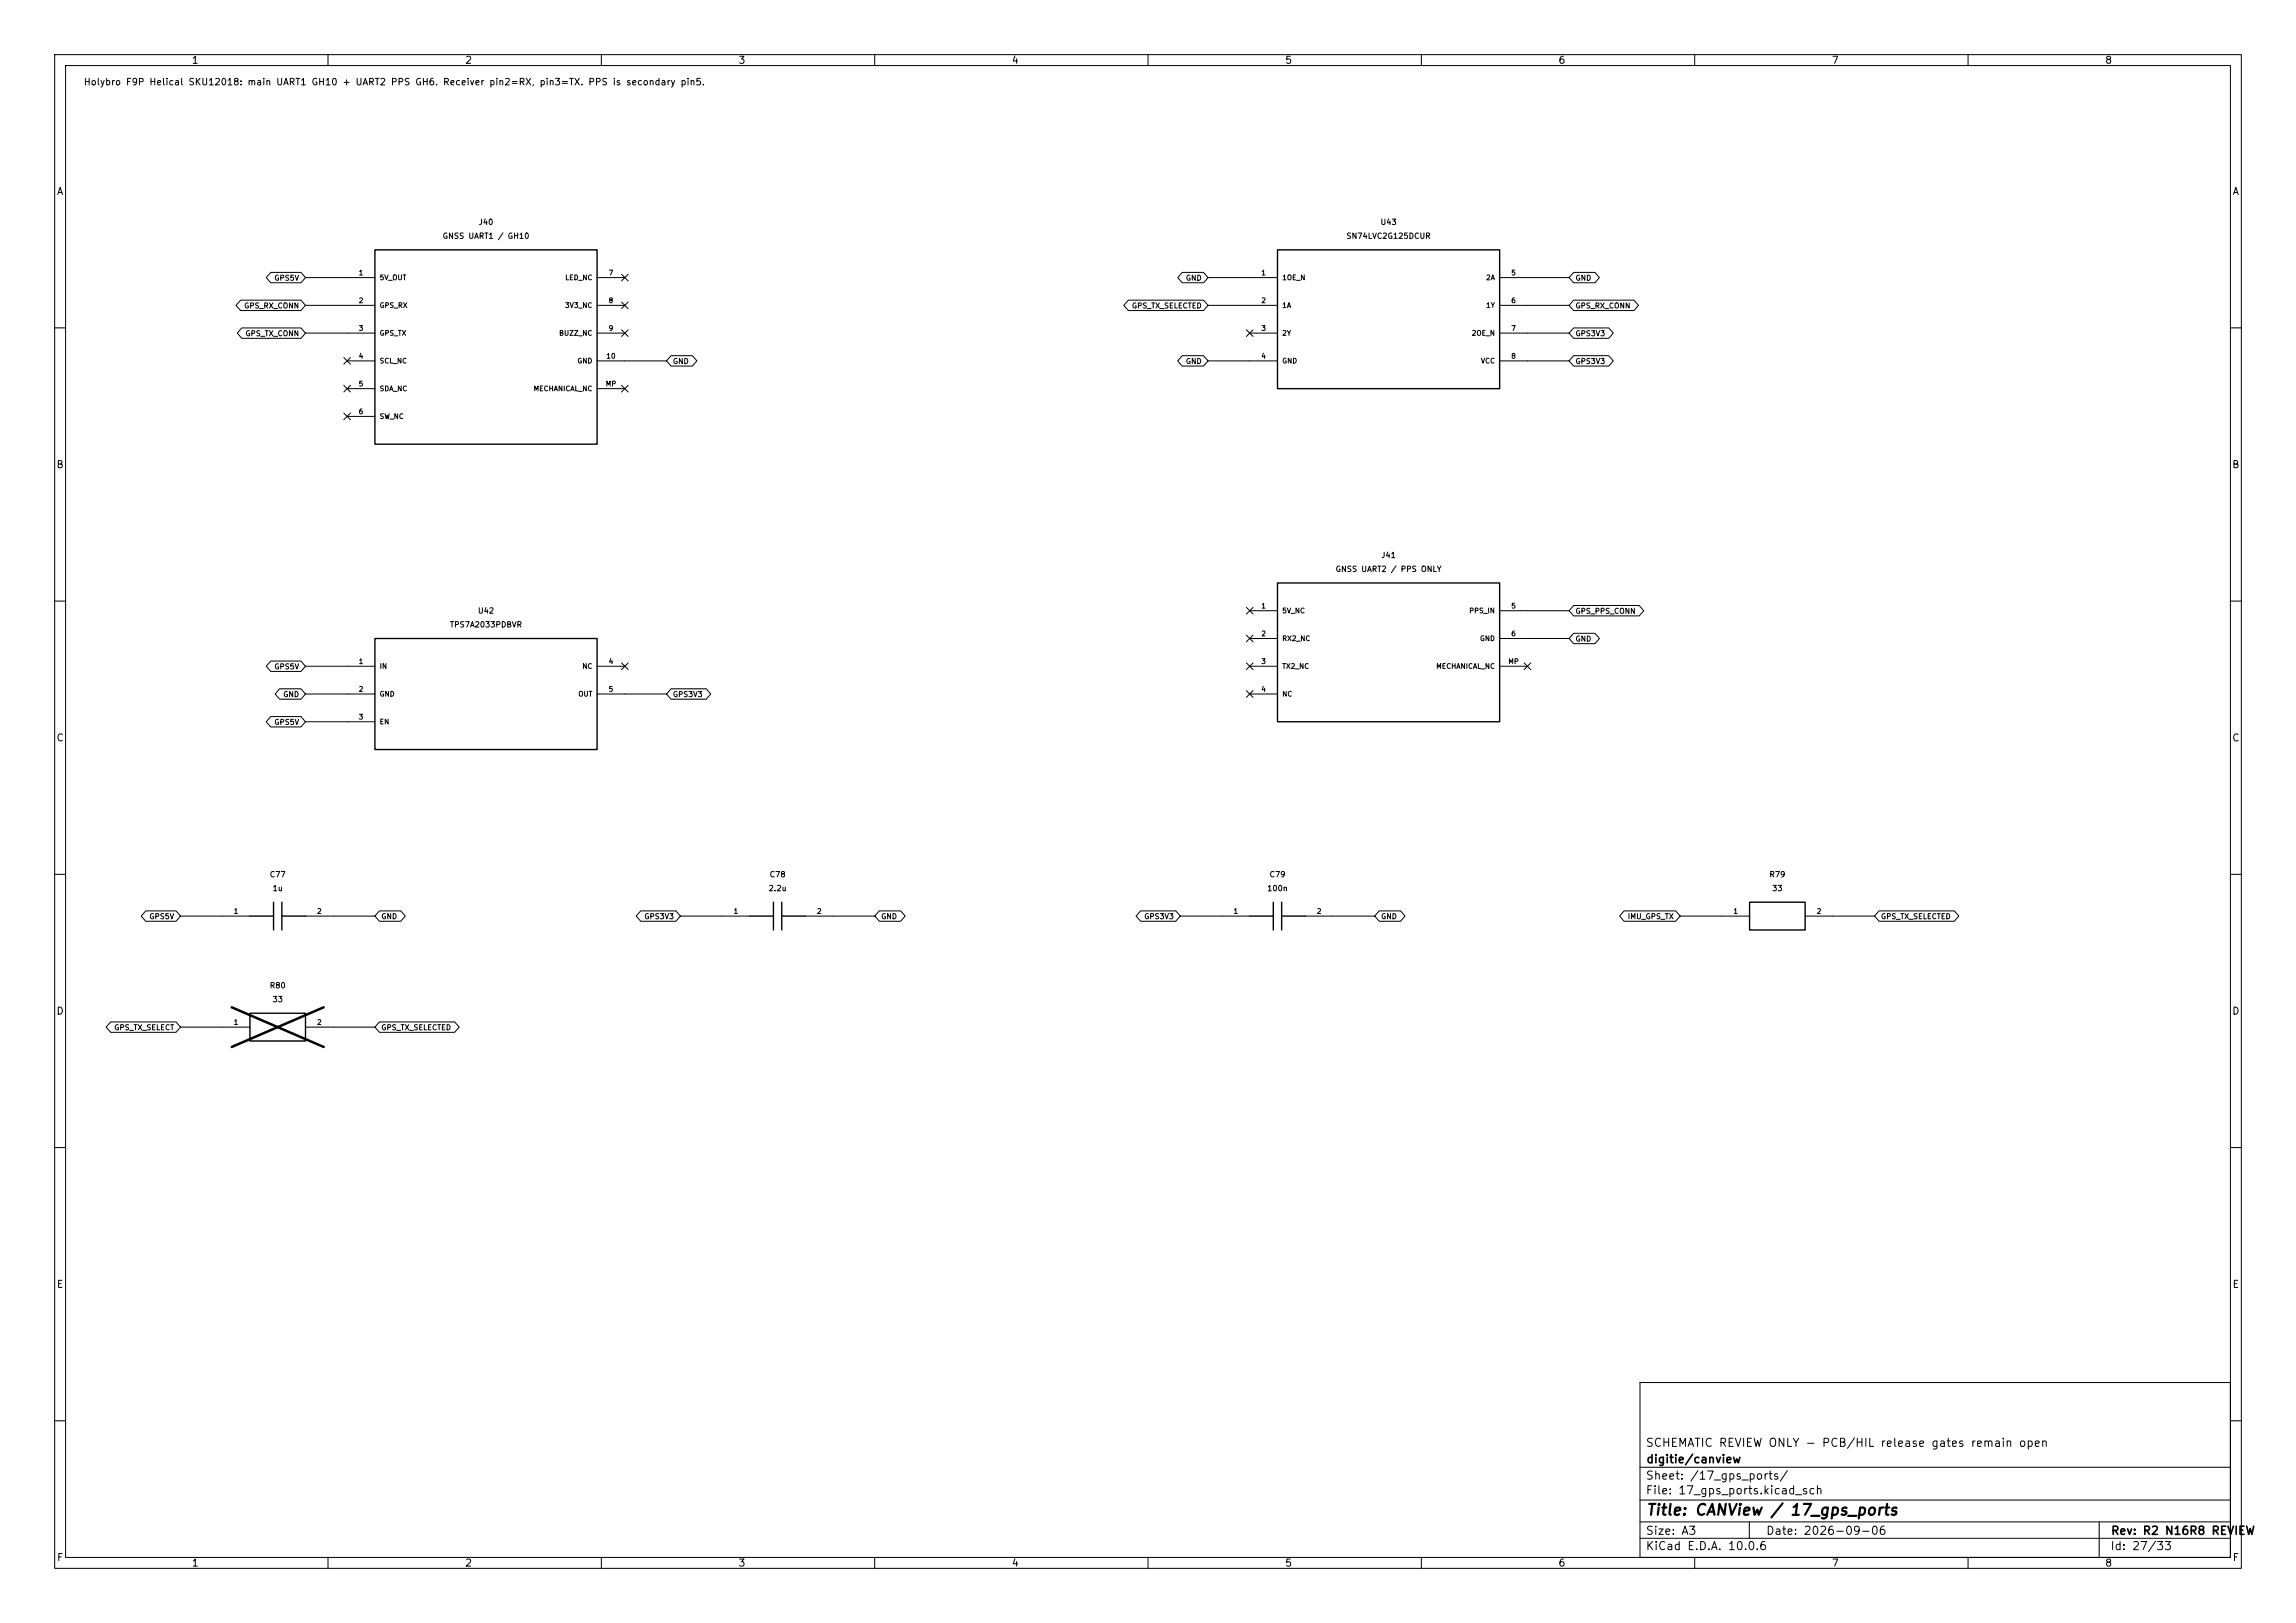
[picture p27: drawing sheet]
<svg xmlns="http://www.w3.org/2000/svg" width="420mm" height="297mm" viewBox="0 0 420 297" stroke-linecap="round" stroke-linejoin="round" font-family="sans-serif">
<defs><g id="words">
<text font-size="2" x="301" y="277.8">Title: CANView / 17_gps_ports</text>
<g font-size="1.5">
<text x="300.9" y="265.1">SCHEMATIC REVIEW ONLY - PCB/HIL release gates remain open</text>
<text x="301" y="268.1">digitie/canview</text>
<text x="300.9" y="273.8">File: 17_gps_ports.kicad_sch</text>
<text x="300.9" y="271.1">Sheet: /17_gps_ports/</text>
<text x="300.9" y="281.2">Size: A3</text>
<text x="322.9" y="281.2">Date: 2026-09-06</text>
<text x="386" y="281.2">Rev: R2 N16R8 REVIEW</text>
<text x="300.9" y="284">KiCad E.D.A. 10.0.6</text>
<text x="385.9" y="284">Id: 27/33</text>
</g>
<g font-size="1.3">
<text x="35" y="12">1</text>
<text x="85" y="12">2</text>
<text x="135" y="12">3</text>
<text x="185" y="12">4</text>
<text x="235" y="12">5</text>
<text x="285" y="12">6</text>
<text x="335" y="12">7</text>
<text x="385" y="12">8</text>
<text x="10.3" y="36">A</text>
<text x="408.3" y="36">A</text>
<text x="10.2" y="86">B</text>
<text x="408.2" y="86">B</text>
<text x="10.2" y="136">C</text>
<text x="408.2" y="136">C</text>
<text x="10.2" y="186">D</text>
<text x="408.2" y="186">D</text>
<text x="10.3" y="236">E</text>
<text x="408.3" y="236">E</text>
<text x="10.3" y="286">F</text>
<text x="35" y="287">1</text>
<text x="85" y="287">2</text>
<text x="135" y="287">3</text>
<text x="185" y="287">4</text>
<text x="235" y="287">5</text>
<text x="285" y="287">6</text>
<text x="335" y="287">7</text>
<text x="385" y="287">8</text>
<text x="408.3" y="286">F</text>
</g>
<text font-size="1.2" x="15.2" y="15.9">Holybro F9P Helical SKU12018: main UART1 GH10 + UART2 PPS GH6. Receiver pin2=RX, pin3=TX. PPS is secondary pin5.</text>
<g font-size="1">
<text x="87.5" y="41.4">J40</text>
<text x="252.4" y="41.4">U43</text>
<text x="80.9" y="43.9">GNSS UART1 / GH10</text>
<text x="246.2" y="43.9">SN74LVC2G125DCUR</text>
<text x="50.1" y="51.6">GPS5V</text>
<text x="216.8" y="51.6">GND</text>
<text x="288.1" y="51.6">GND</text>
<text x="44.6" y="56.7">GPS_RX_CONN</text>
<text x="207" y="56.7">GPS_TX_SELECTED</text>
<text x="288.1" y="56.7">GPS_RX_CONN</text>
<text x="44.8" y="61.7">GPS_TX_CONN</text>
<text x="288.1" y="61.7">GPS3V3</text>
<text x="123" y="66.8">GND</text>
<text x="216.8" y="66.8">GND</text>
<text x="288.1" y="66.8">GPS3V3</text>
<text x="244.2" y="104.9">GNSS UART2 / PPS ONLY</text>
<text x="252.6" y="102.4">J41</text>
<text x="87.3" y="112.5">U42</text>
<text x="288.1" y="112.5">GPS_PPS_CONN</text>
<text x="82.2" y="115.1">TPS7A2033PDBVR</text>
<text x="288.1" y="117.6">GND</text>
<text x="50.1" y="122.7">GPS5V</text>
<text x="51.7" y="127.8">GND</text>
<text x="123" y="127.8">GPS3V3</text>
<text x="50.1" y="132.9">GPS5V</text>
<text x="49.2" y="160.8">C77</text>
<text x="140.7" y="160.8">C78</text>
<text x="232.1" y="160.8">C79</text>
<text x="323.6" y="160.8">R79</text>
<text x="49.8" y="163.3">1u</text>
<text x="140.5" y="163.3">2.2u</text>
<text x="231.7" y="163.3">100n</text>
<text x="324.1" y="163.3">33</text>
<text x="27.2" y="168.4">GPS5V</text>
<text x="69.7" y="168.4">GND</text>
<text x="117.8" y="168.4">GPS3V3</text>
<text x="161.1" y="168.4">GND</text>
<text x="209.2" y="168.4">GPS3V3</text>
<text x="252.5" y="168.4">GND</text>
<text x="297.7" y="168.4">IMU_GPS_TX</text>
<text x="344" y="168.4">GPS_TX_SELECTED</text>
<text x="49.2" y="181.1">R80</text>
<text x="49.7" y="183.6">33</text>
<text x="20.8" y="188.7">GPS_TX_SELECT</text>
<text x="69.7" y="188.7">GPS_TX_SELECTED</text>
</g>
<g font-size=".9">
<text x="65.5" y="50.6">1</text>
<text x="69.4" y="51.5">5V_OUT</text>
<text x="103.3" y="51.5">LED_NC</text>
<text x="111.2" y="50.6">7</text>
<text x="230.6" y="50.6">1</text>
<text x="234.5" y="51.5">1OE_N</text>
<text x="271.7" y="51.5">2A</text>
<text x="276.3" y="50.6">5</text>
<text x="65.5" y="55.7">2</text>
<text x="69.4" y="56.6">GPS_RX</text>
<text x="103.3" y="56.6">3V3_NC</text>
<text x="111.2" y="55.7">8</text>
<text x="230.6" y="55.7">2</text>
<text x="234.5" y="56.6">1A</text>
<text x="271.7" y="56.6">1Y</text>
<text x="276.3" y="55.7">6</text>
<text x="65.5" y="60.8">3</text>
<text x="65.5" y="65.8">4</text>
<text x="69.4" y="61.6">GPS_TX</text>
<text x="102.2" y="61.6">BUZZ_NC</text>
<text x="110.8" y="65.8">10</text>
<text x="111.2" y="60.8">9</text>
<text x="230.6" y="60.8">3</text>
<text x="230.6" y="65.8">4</text>
<text x="234.5" y="61.6">2Y</text>
<text x="269.1" y="61.6">2OE_N</text>
<text x="276.3" y="60.8">7</text>
<text x="276.3" y="65.8">8</text>
<text x="65.5" y="70.9">5</text>
<text x="69.4" y="66.7">SCL_NC</text>
<text x="69.4" y="71.8">SDA_NC</text>
<text x="97.5" y="71.8">MECHANICAL_NC</text>
<text x="105.5" y="66.7">GND</text>
<text x="110.7" y="70.9">MP</text>
<text x="234.5" y="66.7">GND</text>
<text x="270.8" y="66.7">VCC</text>
<text x="65.5" y="76">6</text>
<text x="69.4" y="76.9">SW_NC</text>
<text x="230.6" y="111.6">1</text>
<text x="234.5" y="112.4">5V_NC</text>
<text x="268.7" y="112.4">PPS_IN</text>
<text x="276.3" y="111.6">5</text>
<text x="230.6" y="116.6">2</text>
<text x="234.5" y="117.5">RX2_NC</text>
<text x="270.6" y="117.5">GND</text>
<text x="276.3" y="116.6">6</text>
<text x="65.5" y="121.7">1</text>
<text x="69.4" y="122.6">IN</text>
<text x="106.4" y="122.6">NC</text>
<text x="111.2" y="121.7">4</text>
<text x="230.6" y="121.7">3</text>
<text x="234.5" y="122.6">TX2_NC</text>
<text x="262.6" y="122.6">MECHANICAL_NC</text>
<text x="275.8" y="121.7">MP</text>
<text x="65.5" y="126.8">2</text>
<text x="65.5" y="131.9">3</text>
<text x="69.4" y="127.7">GND</text>
<text x="105.7" y="127.7">OUT</text>
<text x="111.2" y="126.8">5</text>
<text x="230.6" y="126.8">4</text>
<text x="234.5" y="127.7">NC</text>
<text x="69.4" y="132.8">EN</text>
<text x="42.7" y="167.4">1</text>
<text x="57.9" y="167.4">2</text>
<text x="134.1" y="167.4">1</text>
<text x="149.3" y="167.4">2</text>
<text x="225.5" y="167.4">1</text>
<text x="240.8" y="167.4">2</text>
<text x="317" y="167.4">1</text>
<text x="332.2" y="167.4">2</text>
<text x="42.7" y="187.8">1</text>
<text x="57.9" y="187.8">2</text>
</g>
</g></defs>
<g fill="none" stroke="#000" stroke-width=".18">
<path d="M10 10h400v277h-400zM12 12h396v273h-396zM60 10v2M110 10v2M160 10v2M210 10v2M260 10v2M310 10v2M360 10v2M44 54.9h11l.9 1-.9 .9h-11l-.8-.9zM49.5 49.8h5.5l.9 1-.9 1h-5.5l-.8-1zM55.9 50.8h12.7"/>
<path d="M55.9 55.9h12.7M109.2 50.8h5.1M109.2 55.9h5.1M113.7 55.3l1.2 1.2M113.7 50.2l1.2 1.2M114.9 55.3l-1.2 1.2M114.9 50.2l-1.2 1.2M206.4 54.9h13.7l.9 1-.9 .9h-13.7l-.8-.9zM216.3 49.8h3.8l.9 1-.9 1h-3.8l-.9-1zM221 50.8h12.7M221 55.9h12.7M274.3 50.8h12.7"/>
<path d="M274.3 55.9h12.7M287.9 49.8h3.8l.9 1-.9 1h-3.8l-.9-1zM287.9 54.9h11l.8 1-.8 .9h-11l-.9-.9zM10 60h2M44.2 60h10.8l.9 1-.9 .9h-10.8l-.8-.9zM55.9 61h12.7M62.9 65.4l1.2 1.2M62.9 70.5l1.2 1.2M62.9 75.6l1.2 1.2M63.5 66h5.1M63.5 71.1h5.1M63.5 76.2h5.1"/>
<path d="M64.1 65.4l-1.2 1.2M64.1 70.5l-1.2 1.2M64.1 75.6l-1.2 1.2M109.2 61h5.1M109.2 66h12.7M109.2 71.1h5.1M113.7 70.5l1.2 1.2M113.7 60.4l1.2 1.2M114.9 70.5l-1.2 1.2M114.9 60.4l-1.2 1.2M122.8 65.1h3.8l.9 .9-.9 1h-3.8l-.9-1zM216.3 65.1h3.8l.9 .9-.9 1h-3.8l-.9-1z"/>
<path d="M221 66h12.7M228 60.4l1.2 1.2M228.6 61h5.1M229.2 60.4l-1.2 1.2M274.3 61h12.7M274.3 66h12.7M287.9 60h6.4l.8 1-.8 .9h-6.4l-.9-.9zM287.9 65.1h6.4l.8 .9-.8 1h-6.4l-.9-1zM408 60h2M10 110h2M228 116.2l1.2 1.2M228 111.2l1.2 1.2"/>
<path d="M228.6 111.8h5.1M228.6 116.8h5.1M229.2 116.2l-1.2 1.2M229.2 111.2l-1.2 1.2M274.3 111.8h12.7M274.3 116.8h12.7M287.9 115.9h3.8l.9 .9-.9 1h-3.8l-.9-1zM287.9 110.8h11.9l.9 1-.9 .9h-11.9l-.9-.9zM408 110h2M49.5 121h5.5l.9 .9-.9 1h-5.5l-.8-1zM49.5 131.1h5.5l.9 1-.9 .9h-5.5l-.8-.9zM51.2 126h3.8l.9 1-.9 1h-3.8l-.9-1z"/>
<path d="M55.9 121.9h12.7M55.9 127h12.7M55.9 132.1h12.7M109.2 121.9h5.1M109.2 127h12.7M113.7 121.3l1.2 1.2M114.9 121.3l-1.2 1.2M122.8 126h6.4l.8 1-.8 1h-6.4l-.9-1zM228 121.3l1.2 1.2M228 126.4l1.2 1.2M228.6 121.9h5.1M228.6 127h5.1"/>
<path d="M229.2 121.3l-1.2 1.2M229.2 126.4l-1.2 1.2M274.3 121.9h5.1M278.8 121.3l1.2 1.2M280 121.3l-1.2 1.2M10 160h2M408 160h2M26.7 166.7h5.5l.8 .9-.8 1h-5.5l-.9-1zM33 167.6h12.7M55.9 167.6h12.7M69.4 166.7h3.9l.8 .9-.8 1h-3.9l-.8-1zM117.2 166.7h6.4l.9 .9-.9 1h-6.4l-.8-1z"/>
<path d="M124.5 167.6h12.7M147.3 167.6h12.7M160.9 166.7h3.8l.9 .9-.9 1h-3.8l-.9-1zM208.6 166.7h6.5l.8 .9-.8 1h-6.5l-.8-1zM215.9 167.6h12.7M238.8 167.6h12.7M252.3 166.7h3.9l.8 .9-.8 1h-3.9l-.8-1zM297.1 166.7h9.4l.8 .9-.8 1h-9.4l-.8-1zM307.3 167.6h12.7M330.2 167.6h12.7M343.7 166.7h13.8l.8 .9-.8 1h-13.8l-.8-1zM20.2 187h12l.8 1-.8 .9h-12l-.8-.9z"/>
<path d="M33 188h12.7M55.9 188h12.7M69.4 187h13.8l.8 1-.8 .9h-13.8l-.8-.9zM10 210h2M408 210h2M300 253h108v32h-108zM10 260h2M300 278.5h108M300 274.5h108M300 268.5h108M320 278.5v3M384 278.5v6.5"/>
<path d="M408 260h2M60 285v2M110 285v2M160 285v2M210 285v2M260 285v2M300 281.5h108M310 285v2M360 285v2"/>
</g>
<g fill="none" stroke="#000" stroke-width=".25">
<path d="M68.6 45.7h40.6v35.6h-40.6zM233.7 45.7h40.6v25.4h-40.6zM68.6 116.8h40.6v20.4h-40.6zM233.7 106.7h40.6v25.4h-40.6zM45.7 167.6h4.3M50 165.1v5.1M51.6 167.6h4.3M51.6 165.1v5.1M137.2 167.6h4.3M141.5 165.1v5.1M143 167.6h4.3M143 165.1v5.1"/>
<path d="M228.6 167.6h4.3M232.9 165.1v5.1M234.4 167.6h4.4M234.4 165.1v5.1M320 165.1h10.2v5.1h-10.2zM45.7 185.4h10.2v5.1h-10.2z"/>
</g>
<path d="M42.4 184.3l16.8 7.3M59.2 184.3l-16.8 7.3" fill="none" stroke="#000" stroke-width=".46"/>
<use href="#words"/>
</svg>
